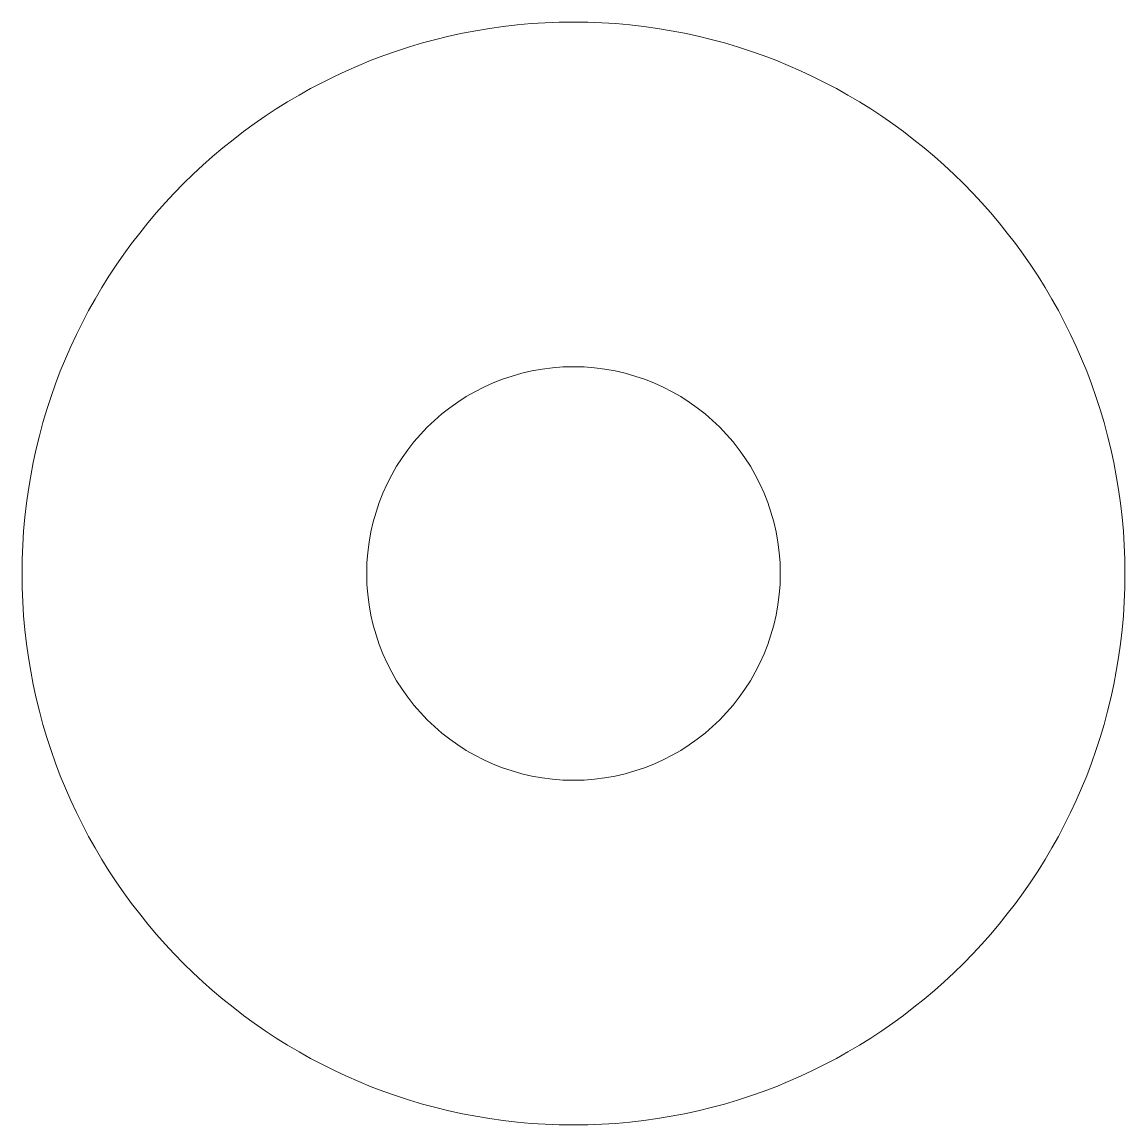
# Model space of a CAD drawing. Header units: millimetres. Extents: x -6 to 6, y -6 to 6.
import ezdxf

# ---------------------------------------------------------------- set-up
doc = ezdxf.new("R2010")
doc.units = ezdxf.units.MM

msp = doc.modelspace()

# ---------------------------------------------------------------- linework, layer by layer
at = {"color": 7, "linetype": 'Continuous', "lineweight": 15}
for radius in [6, 2.25]:
    msp.add_circle((0, 0), radius, dxfattribs=at)

doc.saveas('drawing.dxf')
